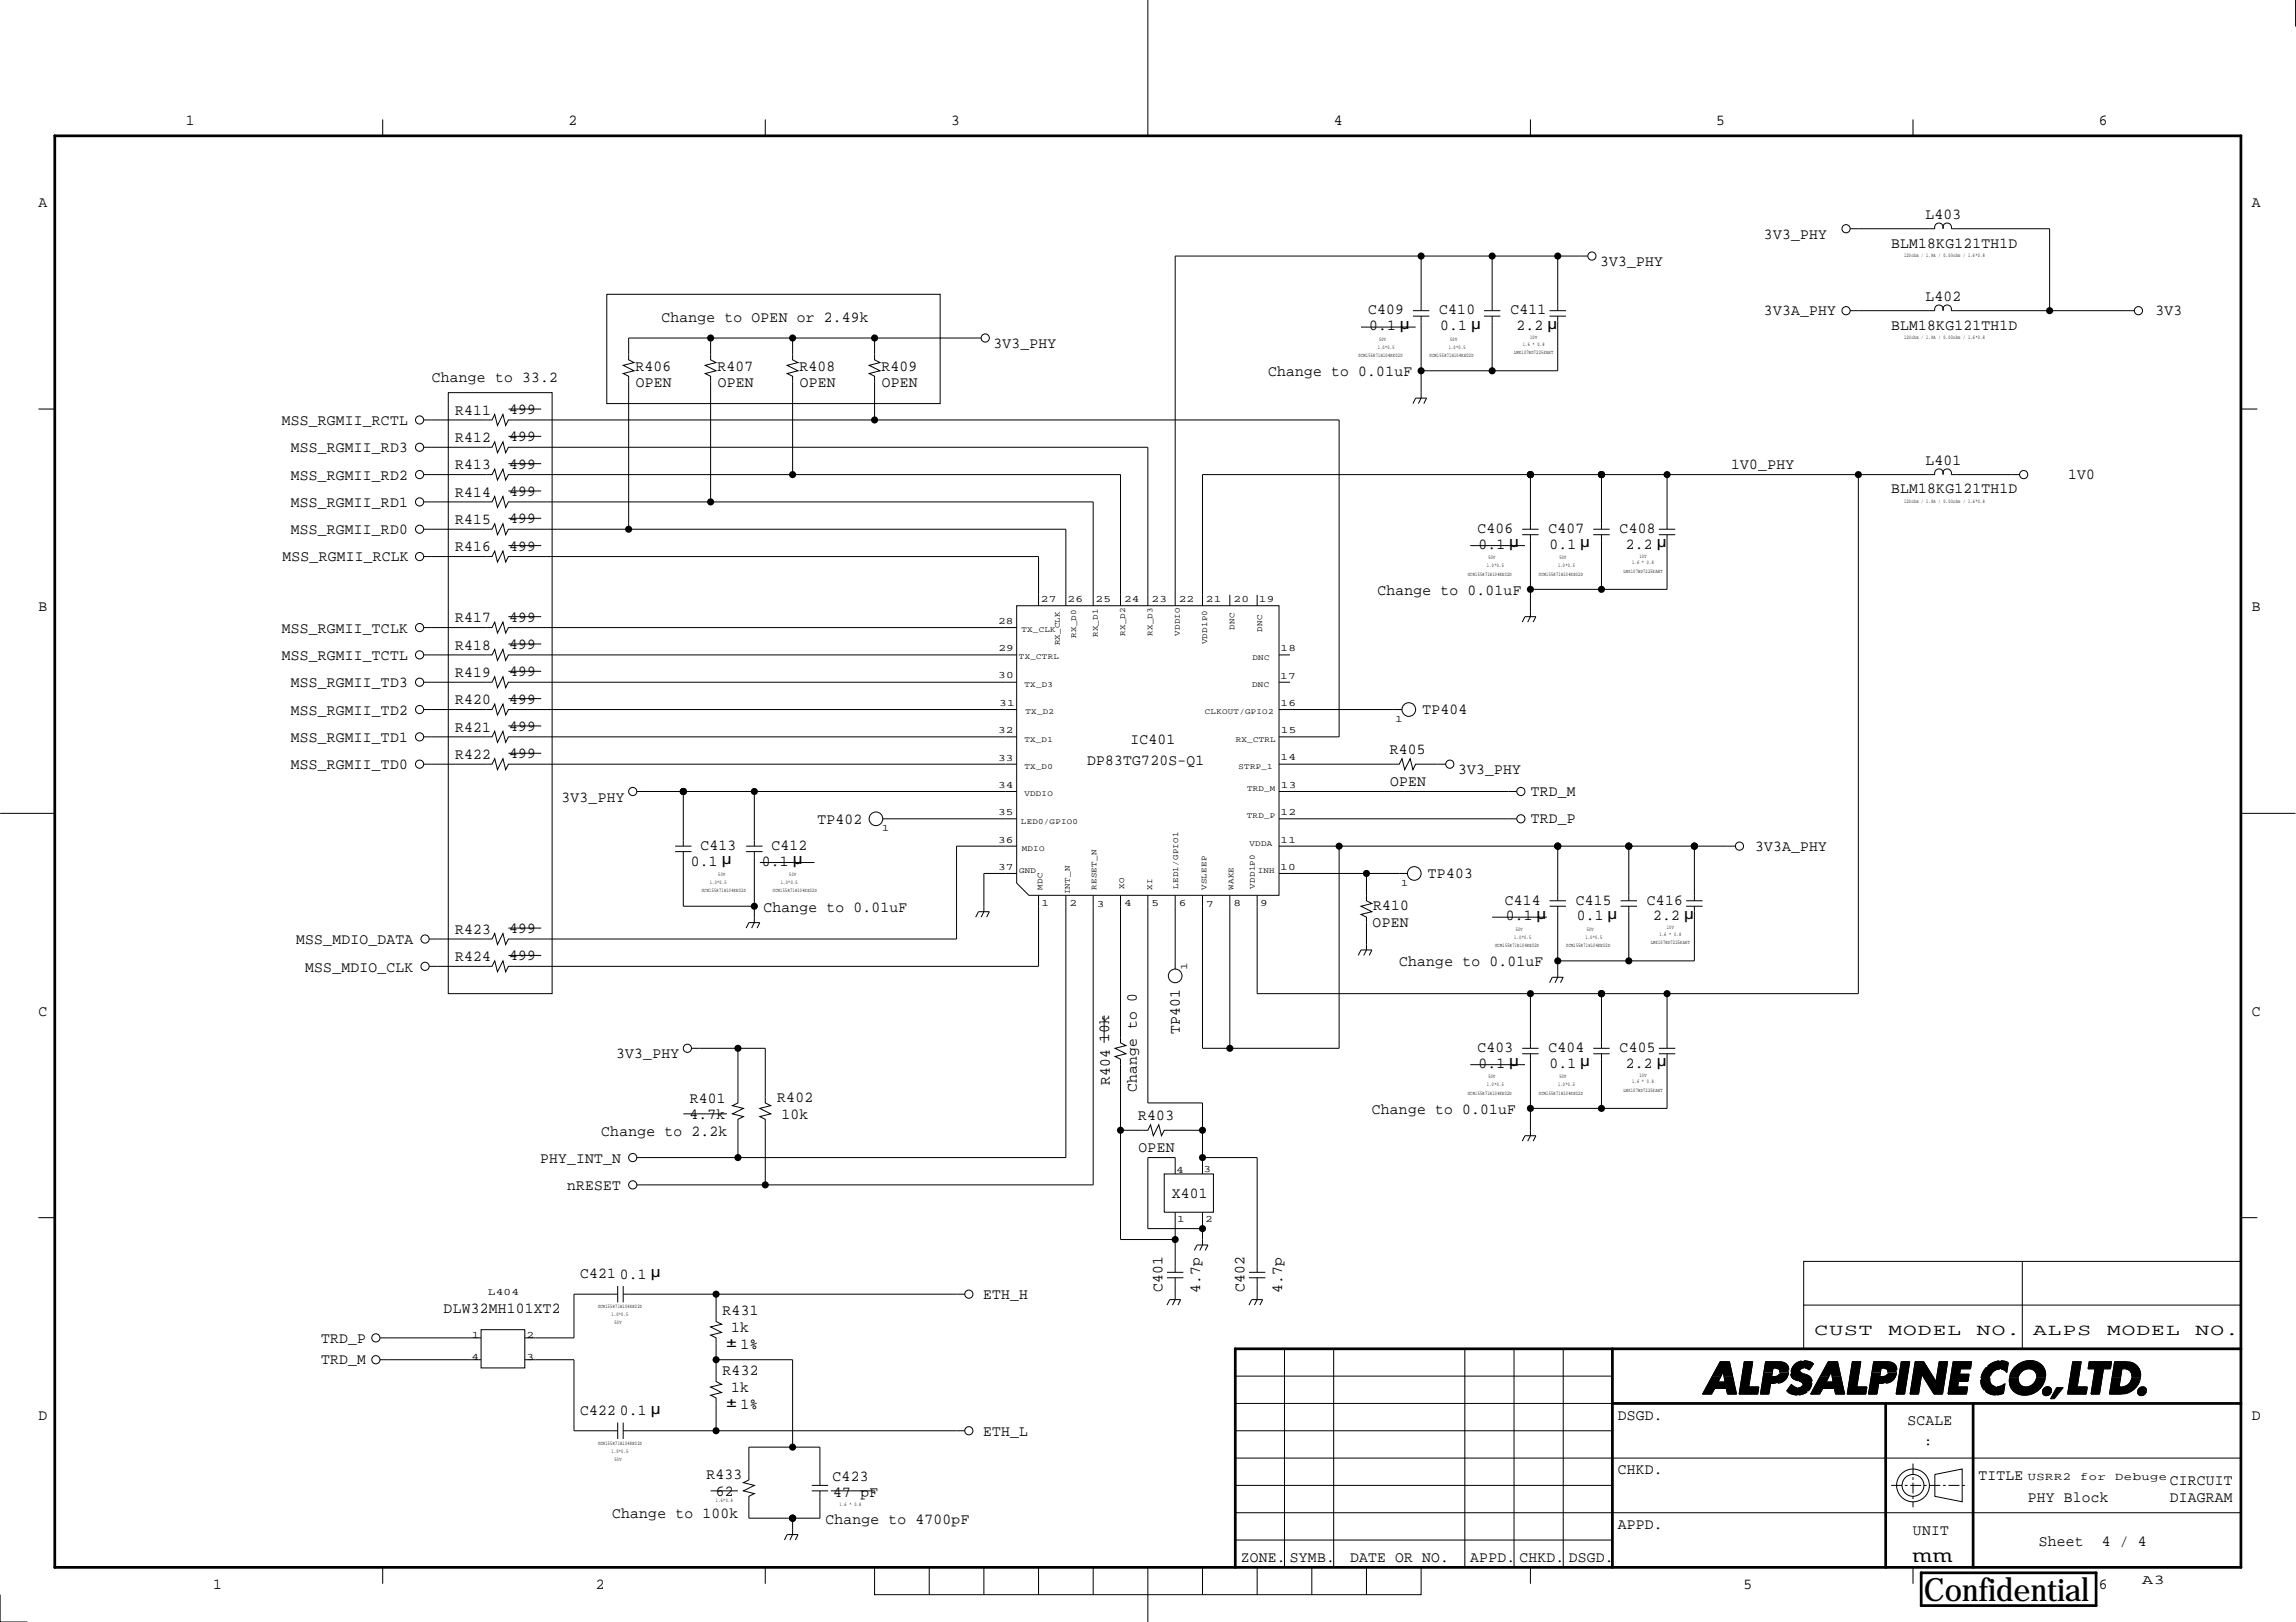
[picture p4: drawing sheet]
<svg xmlns="http://www.w3.org/2000/svg" width="297mm" height="210mm" viewBox="0 0 297 210" stroke-linecap="round" stroke-linejoin="round" font-family="sans-serif">
<defs><g id="words">
<text font-size="4.2" x="248.9" y="207.2">Confidential</text>
<text font-size="2.8" x="247.5" y="202.1">mm</text>
<g font-size="2.1">
<text x="234.8" y="172.8">CUST</text>
<text x="244.3" y="172.8">MODEL</text>
<text x="255.8" y="172.8">NO.</text>
<text x="263" y="172.8">ALPS</text>
<text x="272.6" y="172.8">MODEL</text>
<text x="284" y="172.8">NO.</text>
</g>
<g font-size="2">
<text x="24.1" y="16.2">1</text>
<text x="73.6" y="16.2">2</text>
<text x="123" y="16.2">3</text>
<text x="172.5" y="16.2">4</text>
<text x="222" y="16.2">5</text>
<text x="271.5" y="16.2">6</text>
<text x="5" y="26.8">A</text>
<text x="249.1" y="28.4">L403</text>
<text x="291.3" y="26.8">A</text>
<text x="207" y="34.4">3V3_PHY</text>
<text x="228.2" y="30.9">3V3_PHY</text>
<text x="244.7" y="32">BLM18KG121TH1D</text>
<text x="85.6" y="41.6">Change to OPEN or 2.49k</text>
<text x="177" y="40.7">C409</text>
<text x="186.2" y="40.7">C410</text>
<text x="195.4" y="40.7">C411</text>
<text x="228.2" y="40.8">3V3A_PHY</text>
<text x="249.1" y="39">L402</text>
<text x="278.9" y="40.8">3V3</text>
<text x="128.5" y="45.1">3V3_PHY</text>
<text x="177.1" y="42.8">0.1</text>
<text x="186.3" y="42.8">0.1</text>
<text x="196.2" y="42.8">2.2</text>
<text x="244.7" y="42.6">BLM18KG121TH1D</text>
<text x="55.9" y="49.4">Change to 33.2</text>
<text x="58.9" y="53.7">R411</text>
<text x="65.9" y="53.6">499</text>
<text x="82.2" y="48">R406</text>
<text x="82.3" y="50.1">OPEN</text>
<text x="92.8" y="48">R407</text>
<text x="92.9" y="50.1">OPEN</text>
<text x="103.4" y="48">R408</text>
<text x="103.5" y="50.1">OPEN</text>
<text x="114" y="48">R409</text>
<text x="114.1" y="50.1">OPEN</text>
<text x="164.1" y="48.7">Change to 0.01uF</text>
<text x="36.5" y="55">MSS_RGMII_RCTL</text>
<text x="37.6" y="58.6">MSS_RGMII_RD3</text>
<text x="58.9" y="57.2">R412</text>
<text x="65.9" y="57.1">499</text>
<text x="37.6" y="65.6">MSS_RGMII_RD1</text>
<text x="37.6" y="62.1">MSS_RGMII_RD2</text>
<text x="58.9" y="60.7">R413</text>
<text x="58.9" y="64.3">R414</text>
<text x="65.9" y="60.7">499</text>
<text x="65.9" y="64.2">499</text>
<text x="224" y="60.7">1V0_PHY</text>
<text x="244.7" y="63.9">BLM18KG121TH1D</text>
<text x="249.1" y="60.2">L401</text>
<text x="267.5" y="62">1V0</text>
<text x="37.6" y="69.2">MSS_RGMII_RD0</text>
<text x="58.9" y="67.8">R415</text>
<text x="58.9" y="71.4">R416</text>
<text x="65.9" y="67.7">499</text>
<text x="65.9" y="71.3">499</text>
<text x="191.2" y="69">C406</text>
<text x="191.3" y="71">0.1</text>
<text x="200.3" y="69">C407</text>
<text x="200.4" y="71">0.1</text>
<text x="209.5" y="69">C408</text>
<text x="210.3" y="71">2.2</text>
<text x="36.6" y="72.6">MSS_RGMII_RCLK</text>
<text x="178.2" y="77">Change to 0.01uF</text>
<text x="5" y="79.1">B</text>
<text x="36.5" y="81.9">MSS_RGMII_TCLK</text>
<text x="58.9" y="80.5">R417</text>
<text x="65.9" y="80.5">499</text>
<text x="65.9" y="84">499</text>
<text x="291.3" y="79.1">B</text>
<text x="36.5" y="85.4">MSS_RGMII_TCTL</text>
<text x="37.6" y="89">MSS_RGMII_TD3</text>
<text x="58.9" y="84.1">R418</text>
<text x="58.9" y="87.6">R419</text>
<text x="65.9" y="87.5">499</text>
<text x="37.6" y="92.5">MSS_RGMII_TD2</text>
<text x="58.9" y="91.1">R420</text>
<text x="58.9" y="94.7">R421</text>
<text x="65.9" y="91.1">499</text>
<text x="65.9" y="94.6">499</text>
<text x="184" y="92.4">TP404</text>
<text x="37.6" y="96">MSS_RGMII_TD1</text>
<text x="37.6" y="99.6">MSS_RGMII_TD0</text>
<text x="58.9" y="98.2">R422</text>
<text x="65.9" y="98.1">499</text>
<text x="140.7" y="99">DP83TG720S-Q1</text>
<text x="146.3" y="96.3">IC401</text>
<text x="179.8" y="97.5">R405</text>
<text x="179.8" y="101.7">OPEN</text>
<text x="188.6" y="100.2">3V3_PHY</text>
<text x="72.7" y="103.7">3V3_PHY</text>
<text x="105.8" y="106.6">TP402</text>
<text x="198" y="103">TRD_M</text>
<text x="198" y="106.6">TRD_P</text>
<text x="89.4" y="112">0.1</text>
<text x="90.6" y="110">C413</text>
<text x="98.6" y="112">0.1</text>
<text x="99.8" y="110">C412</text>
<text x="184.7" y="113.6">TP403</text>
<text x="227.1" y="110.1">3V3A_PHY</text>
<text x="98.8" y="118">Change to 0.01uF</text>
<text x="177.6" y="117.8">R410</text>
<text x="194.7" y="117.1">C414</text>
<text x="194.8" y="119.1">0.1</text>
<text x="203.9" y="117.1">C415</text>
<text x="204" y="119.1">0.1</text>
<text x="213.1" y="117.1">C416</text>
<text x="213.9" y="119.1">2.2</text>
<text x="38.3" y="122.2">MSS_MDIO_DATA</text>
<text x="39.5" y="125.7">MSS_MDIO_CLK</text>
<text x="58.9" y="124.4">R424</text>
<text x="58.9" y="120.8">R423</text>
<text x="65.9" y="124.3">499</text>
<text x="65.9" y="120.8">499</text>
<text x="177.6" y="120">OPEN</text>
<text x="181" y="125.1">Change to 0.01uF</text>
<text x="5" y="131.4">C</text>
<text x="291.3" y="131.4">C</text>
<text x="79.7" y="137">3V3_PHY</text>
<text x="143.5" y="134.9" transform="rotate(-90 143.5 134.9)">10k</text>
<text x="152.6" y="133.9" transform="rotate(-90 152.6 133.9)">TP401</text>
<text x="191.2" y="136.1">C403</text>
<text x="200.3" y="136.1">C404</text>
<text x="209.5" y="136.1">C405</text>
<text x="89.2" y="142.8">R401</text>
<text x="100.6" y="142.6">R402</text>
<text x="143.6" y="140.4" transform="rotate(-90 143.6 140.4)">R404</text>
<text x="147.1" y="141.3" transform="rotate(-90 147.1 141.3)">Change to 0</text>
<text x="191.3" y="138.2">0.1</text>
<text x="200.4" y="138.2">0.1</text>
<text x="210.3" y="138.2">2.2</text>
<text x="77.8" y="147">Change to 2.2k</text>
<text x="89.2" y="144.8">4.7k</text>
<text x="101.1" y="144.8">10k</text>
<text x="147.3" y="144.9">R403</text>
<text x="147.3" y="149">OPEN</text>
<text x="177.5" y="144.1">Change to 0.01uF</text>
<text x="69.9" y="150.5">PHY_INT_N</text>
<text x="73.4" y="153.9">nRESET</text>
<text x="151.6" y="155">X401</text>
<text x="75.1" y="165.4">C421</text>
<text x="80.2" y="165.5">0.1</text>
<text x="150.4" y="167.2" transform="rotate(-90 150.4 167.2)">C401</text>
<text x="155.3" y="167.3" transform="rotate(-90 155.3 167.3)">4.7p</text>
<text x="161" y="167.2" transform="rotate(-90 161 167.2)">C402</text>
<text x="165.9" y="167.3" transform="rotate(-90 165.9 167.3)">4.7p</text>
<text x="41.5" y="173.7">TRD_P</text>
<text x="57.4" y="169.9">DLW32MH101XT2</text>
<text x="93.5" y="170.1">R431</text>
<text x="94.6" y="172.3">1k</text>
<text x="127.2" y="168.1">ETH_H</text>
<text x="41.5" y="176.6">TRD_M</text>
<text x="93.5" y="177.9">R432</text>
<text x="95.8" y="174.5">1%</text>
<text x="5" y="183.7">D</text>
<text x="75.1" y="183.1">C422</text>
<text x="80.2" y="183.2">0.1</text>
<text x="94.6" y="180.1">1k</text>
<text x="95.8" y="182.3">1%</text>
<text x="127.2" y="185.8">ETH_L</text>
<text x="209.3" y="183.7">DSGD.</text>
<text x="246.8" y="184.4">SCALE</text>
<text x="291.3" y="183.7">D</text>
<text x="91.4" y="191.3">R433</text>
<text x="107.7" y="191.6">C423</text>
<text x="209.3" y="190.8">CHKD.</text>
<text x="248.9" y="187.3">:</text>
<text x="256" y="191.5">TITLE</text>
<text x="79.2" y="196.5">Change to 100k</text>
<text x="92.6" y="193.6">62</text>
<text x="106.8" y="197.2">Change to 4700pF</text>
<text x="107.8" y="193.8">47 pF</text>
<text x="209.3" y="197.9">APPD.</text>
<text x="262.3" y="194.3">PHY Block</text>
<text x="280.7" y="192.2">CIRCUIT</text>
<text x="280.7" y="194.3">DIAGRAM</text>
<text x="160.5" y="202.1">ZONE.</text>
<text x="166.9" y="202.1">SYMB.</text>
<text x="174.7" y="202.1">DATE OR NO.</text>
<text x="190.2" y="202.1">APPD.</text>
<text x="196.6" y="202.1">CHKD.</text>
<text x="202.9" y="202.1">DSGD.</text>
<text x="247.5" y="198.6">UNIT</text>
<text x="263.8" y="200">Sheet</text>
<text x="271.9" y="200">4 / 4</text>
<text x="27.6" y="205.7">1</text>
<text x="77.1" y="205.7">2</text>
<text x="225.6" y="205.7">5</text>
<text x="271.5" y="205.7">6</text>
</g>
<text font-size="1.8" x="277.2" y="205">A3</text>
<g font-size="1.4">
<text x="262.3" y="191.5">USRR2</text>
<text x="269.1" y="191.5">for</text>
<text x="273.7" y="191.5">Debuge</text>
</g>
<g font-size="1.3">
<text x="134.7" y="77.9">27</text>
<text x="138.1" y="77.9">26</text>
<text x="141.7" y="77.9">25</text>
<text x="145.4" y="77.9">24</text>
<text x="149" y="77.9">23</text>
<text x="152.5" y="77.9">22</text>
<text x="156" y="77.9">21</text>
<text x="159.6" y="77.9">20</text>
<text x="162.9" y="77.9">19</text>
<text x="129.1" y="80.7">28</text>
<text x="129.1" y="87.8">30</text>
<text x="129.2" y="84.2">29</text>
<text x="165.6" y="87.8">17</text>
<text x="165.7" y="84.3">18</text>
<text x="129.1" y="94.9">32</text>
<text x="129.3" y="91.3">31</text>
<text x="165.7" y="91.4">16</text>
<text x="165.7" y="94.9">15</text>
<text x="180.5" y="93.4">1</text>
<text x="129.1" y="98.4">33</text>
<text x="129.1" y="102">34</text>
<text x="165.7" y="98.4">14</text>
<text x="165.7" y="101.9">13</text>
<text x="114.1" y="107.5">1</text>
<text x="129.1" y="105.5">35</text>
<text x="165.7" y="105.5">12</text>
<text x="129.1" y="109">36</text>
<text x="129.1" y="112.6">37</text>
<text x="165.6" y="112.6">10</text>
<text x="165.7" y="109.1">11</text>
<text x="134.7" y="117.2">1</text>
<text x="138.3" y="117.3">2</text>
<text x="141.9" y="117.3">3</text>
<text x="145.4" y="117.3">4</text>
<text x="149" y="117.3">5</text>
<text x="152.5" y="117.2">6</text>
<text x="156" y="117.3">7</text>
<text x="159.6" y="117.3">8</text>
<text x="163" y="117.2">9</text>
<text x="181.2" y="114.6">1</text>
<text x="153.6" y="125.5" transform="rotate(-90 153.6 125.5)">1</text>
<text x="152.2" y="151.8">4</text>
<text x="155.7" y="151.7">3</text>
<text x="152.3" y="158.1">1</text>
<text x="155.9" y="158.1">2</text>
<text x="63.1" y="167.6">L404</text>
<text x="61" y="173.2">1</text>
<text x="68.1" y="173.1">2</text>
<text x="61" y="176">4</text>
<text x="68.1" y="175.9">3</text>
</g>
<g font-size="1.1">
<text x="132.2" y="81.8">TX_CLK</text>
<text x="137.1" y="83.5" transform="rotate(-90 137.1 83.5)">RX_CLK</text>
<text x="139.2" y="82.5" transform="rotate(-90 139.2 82.5)">RX_D0</text>
<text x="142" y="82.4" transform="rotate(-90 142 82.4)">RX_D1</text>
<text x="145.6" y="82.3" transform="rotate(-90 145.6 82.3)">RX_D2</text>
<text x="149.1" y="82.3" transform="rotate(-90 149.1 82.3)">RX_D3</text>
<text x="152.6" y="82.3" transform="rotate(-90 152.6 82.3)">VDDIO</text>
<text x="156.2" y="83.4" transform="rotate(-90 156.2 83.4)">VDD1P0</text>
<text x="159.7" y="81.5" transform="rotate(-90 159.7 81.5)">DNC</text>
<text x="163.3" y="81.8" transform="rotate(-90 163.3 81.8)">DNC</text>
<text x="131.8" y="85.3">TX_CTRL</text>
<text x="132.5" y="88.9">TX_D3</text>
<text x="162" y="88.9">DNC</text>
<text x="162.1" y="85.4">DNC</text>
<text x="132.5" y="96">TX_D1</text>
<text x="132.7" y="92.4">TX_D2</text>
<text x="155.9" y="92.4">CLKOUT/GPIO2</text>
<text x="159.9" y="96">RX_CTRL</text>
<text x="132.5" y="99.5">TX_D0</text>
<text x="160.2" y="99.5">STRP_1</text>
<text x="132.1" y="106.6">LED0/GPIO0</text>
<text x="132.5" y="103.1">VDDIO</text>
<text x="161.3" y="105.9">TRD_P</text>
<text x="161.3" y="102.3">TRD_M</text>
<text x="131.9" y="113">GND</text>
<text x="132.2" y="110.1">MDIO</text>
<text x="161.7" y="109.5">VDDA</text>
<text x="162.7" y="113">INH</text>
<text x="134.9" y="115.1" transform="rotate(-90 134.9 115.1)">MDC</text>
<text x="138.4" y="115.7" transform="rotate(-90 138.4 115.7)">INT_N</text>
<text x="141.8" y="115.2" transform="rotate(-90 141.8 115.2)">RESET_N</text>
<text x="145.4" y="115" transform="rotate(-90 145.4 115)">XO</text>
<text x="149.1" y="115.2" transform="rotate(-90 149.1 115.2)">XI</text>
<text x="152.4" y="115" transform="rotate(-90 152.4 115)">LED1/GPIO1</text>
<text x="156.1" y="115.2" transform="rotate(-90 156.1 115.2)">VSLEEP</text>
<text x="159.6" y="115.1" transform="rotate(-90 159.6 115.1)">WAKE</text>
<text x="162.4" y="115" transform="rotate(-90 162.4 115)">VDD1P0</text>
</g>
<g font-size=".7">
<text x="246.3" y="33.3">120ohm / 1.9A / 0.03ohm / 1.6*0.8</text>
<text x="175.8" y="46.2">GCM155R71H104KE02D</text>
<text x="178.2" y="45.1">1.0*0.5</text>
<text x="178.4" y="44.1">50V</text>
<text x="184.9" y="46.2">GCM155R71H104KE02D</text>
<text x="187.4" y="45.1">1.0*0.5</text>
<text x="187.6" y="44.1">50V</text>
<text x="195.9" y="45.9">LMK107BD7225KAHT</text>
<text x="197" y="44.7">1.6 * 0.8</text>
<text x="198" y="43.9">10V</text>
<text x="246.3" y="43.9">120ohm / 1.9A / 0.03ohm / 1.6*0.8</text>
<text x="246.3" y="65.1">120ohm / 1.9A / 0.03ohm / 1.6*0.8</text>
<text x="189.9" y="74.5">GCM155R71H104KE02D</text>
<text x="192.4" y="73.4">1.0*0.5</text>
<text x="192.6" y="72.4">50V</text>
<text x="199.1" y="74.5">GCM155R71H104KE02D</text>
<text x="201.6" y="73.4">1.0*0.5</text>
<text x="201.7" y="72.4">50V</text>
<text x="210" y="74.1">LMK107BD7225KAHT</text>
<text x="211.1" y="73">1.6 * 0.8</text>
<text x="212.1" y="72.2">10V</text>
<text x="92.9" y="113.4">50V</text>
<text x="102.1" y="113.4">50V</text>
<text x="90.8" y="115.5">GCM155R71H104KE02D</text>
<text x="91.8" y="114.4">1.0*0.5</text>
<text x="100" y="115.5">GCM155R71H104KE02D</text>
<text x="101" y="114.4">1.0*0.5</text>
<text x="193.4" y="122.6">GCM155R71H104KE02D</text>
<text x="195.9" y="121.5">1.0*0.5</text>
<text x="196.1" y="120.4">50V</text>
<text x="202.6" y="122.6">GCM155R71H104KE02D</text>
<text x="205.1" y="121.5">1.0*0.5</text>
<text x="205.3" y="120.4">50V</text>
<text x="213.6" y="122.2">LMK107BD7225KAHT</text>
<text x="214.7" y="121.1">1.6 * 0.8</text>
<text x="215.6" y="120.2">10V</text>
<text x="189.9" y="141.7">GCM155R71H104KE02D</text>
<text x="192.4" y="140.6">1.0*0.5</text>
<text x="192.6" y="139.5">50V</text>
<text x="199.1" y="141.7">GCM155R71H104KE02D</text>
<text x="201.6" y="140.6">1.0*0.5</text>
<text x="201.7" y="139.5">50V</text>
<text x="210" y="141.3">LMK107BD7225KAHT</text>
<text x="211.1" y="140.2">1.6 * 0.8</text>
<text x="212.1" y="139.3">10V</text>
<text x="77.4" y="169.3">GCM155R71H104KE02D</text>
<text x="79.1" y="170.3">1.0*0.5</text>
<text x="79.5" y="171.4">50V</text>
<text x="77.4" y="186.9">GCM155R71H104KE02D</text>
<text x="79.1" y="188">1.0*0.5</text>
<text x="79.5" y="189.1">50V</text>
<text x="92.6" y="194.4">1.6*0.8</text>
<text x="108.6" y="194.9">1.6 * 0.8</text>
</g>
</g></defs>
<g fill="#000">
<path d="M7 17.4h.2l.1 .2v185.2l-.2 .2-.2-.2v-185.2zM6.9 17.5l.2-.1h282.8l.2 .2-.2 .2h-282.8l-.2-.1zM289.8 17.4h.2l.1 .2v185.2l-.2 .2-.2-.2v-185.2zM159.7 174.5l.1-.1 .2 .1v28.3l-.2 .2-.2-.2zM159.7 174.4h130.2l.2 .1-.2 .2h-130.1l-.2-.2zM208.5 174.4h.2l.1 .1v28.3l-.2 .2-.2-.2v-28.3zM222.5 176.2h1.2l.5 2h-1.1l-.2-.7-.3 .7h-1.1zM228.4 176.2h1.7a1.11 1.11 0 0 1 1.3 1.4h-1.1l-.1-.3-.1-.1-.7-.1-.1 .5h-1.1zM236.5 176.2h1.2l.5 2h-1.2l-.1-.7-.3 .7h-1.1zM242.4 176.2h1.7a1.11 1.11 0 0 1 1.3 1.4h-1.2v-.3l-.1-.1-.7-.1-.1 .5h-1.1zM260.8 176.8a2.35 2.35 0 0 1 3.7 .4l.1 .6v.5h-1.1a1.09 1.09 0 0 0-.7-1.1 1.09 1.09 0 0 0-1.3 .3l-.3 .4-.1 .4h-1.1a2.4 2.4 0 0 1 .8-1.5zM273.6 176.2a3.5 3.5 0 0 1 2.7 .4 1.75 1.75 0 0 1 .6 1.7h-1.1a.99 .99 0 0 0-1.3-1.2l-.2 1.2h-1.1z"/>
<path d="M208.4 181.5l.2-.1h81.3l.2 .2-.2 .2h-81.3l-.2-.1zM221.5 178.2h1.1l-.3 .6h.9l-.1-.6h1.1l.5 2.2h-1.2l-.2-.7h-1.5l-.4 .7h-1.1zM225.7 176.2h1.1l-.6 3.3h1.3l-.1 .9h-2.4zM228.2 177.6h1.1l-.1 .5h.3a.59 .59 0 0 0 .8-.5h1.1a1.54 1.54 0 0 1-1.7 1.4h-.6l-.3 1.4h-1zM232.1 176.7a2.05 2.05 0 0 1 2.5-.3l-.5 .9a.69 .69 0 0 0-1.2 .1 1.03 1.03 0 0 0 .9 .5 1.15 1.15 0 0 1 .3 1.9 2.13 2.13 0 0 1-3 .2l.6-.8a.85 .85 0 0 0 1.5 0l-.1-.4a1.76 1.76 0 0 1-1.4-.8v-.2a1.72 1.72 0 0 1 .4-1.1zM235.5 178.2h1.1l-.4 .6h1l-.2-.6h1.2l.4 2.2h-1.1l-.2-.7h-1.5l-.4 .7h-1.1zM239.6 176.2h1.1l-.5 3.3h1.3l-.1 .9h-2.4zM242.2 177.6h1.1l-.1 .5h.3a.59 .59 0 0 0 .7-.5h1.2a1.53 1.53 0 0 1-1.7 1.4h-.7l-.2 1.4h-1.1zM243.9 181.5h.1l.1 .1v21.2l-.1 .2-.2-.2v-21.2zM246 176.2h1.1l-.7 4.2h-1.1zM247.8 176.2h1.1l1.6 2.6 .4-2.6h1.1l-.7 4.2h-1.1l-1.6-2.6-.4 2.6h-1.1zM252.7 176.2h2.4l-.2 .9h-1.3l-.1 .7h1.2l-.1 1h-1.2l-.1 .7h1.3l-.2 .9h-2.4z"/>
<path d="M255.1 181.5l.2-.1 .1 .2v21.2l-.1 .2-.2-.2zM257 176.9a2.46 2.46 0 0 1 2.8-.6l-.2 1.3a1.25 1.25 0 0 0-1.8-.1 1.25 1.25 0 0 0 0 1.8 1.32 1.32 0 0 0 1.6-.3l-.2 1.3a1.99 1.99 0 0 1-2.5-.5 1.99 1.99 0 0 1 0-2.5zM260 178.3h1.1a1.1 1.1 0 0 0 .8 1.2 1.1 1.1 0 0 0 1.3-.5l.3-.7h1.1a2.59 2.59 0 0 1-4.2 1.6 1.99 1.99 0 0 1-.4-1.6zM264.4 179.7a.56 .56 0 0 1 1 .1 .56 .56 0 0 1-.5 .8 .52 .52 0 0 1-.6-.3 .52 .52 0 0 1 .1-.6zM266.1 179.6h.8l-1.1 1.4h-.5zM268.2 176.2h1l-.5 3.3h1.3l-.1 .9h-2.4zM270.3 176.2h2.9l-.2 .9h-.9l-.5 3.3h-1.1l.5-3.3h-.9zM273.2 178.3h1.1l-.2 1.2a1.4 1.4 0 0 0 1.7-1.2h1.1a2.57 2.57 0 0 1-2.4 2.1h-1.6zM276.7 179.7a.56 .56 0 0 1 1 .1 .56 .56 0 0 1-.5 .8 .52 .52 0 0 1-.6-.3 .52 .52 0 0 1 .1-.6zM6.9 202.7h.2h282.8l.2 .1-.2 .2h-282.8l-.2-.1zM248.4 203.5l.2-.1 .1 .1v4.3l-.2 .2-.1-.2zM248.4 203.5l.1-.1h22.7l.2 .1-.2 .2h-22.7l-.1-.1z"/>
<path d="M248.4 207.7l.1-.1h22.7l.2 .2-.2 .2h-22.7l-.1-.1zM271.1 203.4h.2l.1 .1v4.3l-.2 .2-.2-.2v-4.3z"/>
<circle cx="183.9" cy="33.1" r=".46"/>
<circle cx="193" cy="33.1" r=".46"/>
<circle cx="201.5" cy="33.1" r=".46"/>
<circle cx="91.9" cy="43.7" r=".46"/>
<circle cx="102.5" cy="43.7" r=".46"/>
<circle cx="113.1" cy="54.3" r=".46"/>
<circle cx="113.1" cy="43.7" r=".46"/>
<circle cx="183.9" cy="48" r=".46"/>
<circle cx="193" cy="48" r=".46"/>
<circle cx="265.2" cy="40.2" r=".46"/>
<circle cx="81.3" cy="68.5" r=".46"/>
<circle cx="91.9" cy="65" r=".46"/>
<circle cx="102.5" cy="61.4" r=".46"/>
<circle cx="198" cy="61.4" r=".46"/>
<circle cx="198" cy="76.3" r=".46"/>
<circle cx="207.2" cy="76.3" r=".46"/>
<circle cx="207.2" cy="61.4" r=".46"/>
<circle cx="215.7" cy="61.4" r=".46"/>
<circle cx="240.4" cy="61.4" r=".46"/>
<circle cx="88.4" cy="102.4" r=".46"/>
<circle cx="97.6" cy="102.4" r=".46"/>
<circle cx="97.6" cy="117.3" r=".46"/>
<circle cx="173.2" cy="109.5" r=".46"/>
<circle cx="176.8" cy="113" r=".46"/>
<circle cx="201.5" cy="109.5" r=".46"/>
<circle cx="210.7" cy="109.5" r=".46"/>
<circle cx="219.2" cy="109.5" r=".46"/>
<circle cx="95.5" cy="135.7" r=".46"/>
<circle cx="159.1" cy="135.7" r=".46"/>
<circle cx="198" cy="128.6" r=".46"/>
<circle cx="201.5" cy="124.3" r=".46"/>
<circle cx="207.2" cy="128.6" r=".46"/>
<circle cx="210.7" cy="124.3" r=".46"/>
<circle cx="215.7" cy="128.6" r=".46"/>
<circle cx="95.5" cy="149.8" r=".46"/>
<circle cx="99" cy="153.3" r=".46"/>
<circle cx="145" cy="146.3" r=".46"/>
<circle cx="155.6" cy="159" r=".46"/>
<circle cx="155.6" cy="149.8" r=".46"/>
<circle cx="155.6" cy="146.3" r=".46"/>
<circle cx="198" cy="143.4" r=".46"/>
<circle cx="207.2" cy="143.4" r=".46"/>
<circle cx="92.6" cy="167.5" r=".46"/>
<circle cx="92.6" cy="176" r=".46"/>
<circle cx="152" cy="160.4" r=".46"/>
<circle cx="92.6" cy="185.2" r=".46"/>
<circle cx="102.5" cy="196.5" r=".46"/>
<circle cx="102.5" cy="187.3" r=".46"/>
</g>
<g fill="none" stroke="#000" stroke-width=".13">
<path d="M148.5 -.1v17.7M297 0v3.4M49.5 15.5v2.1M99 15.5v2.1M198 15.5v2.1M247.5 15.5v2.1M78.5 38.1h43.1v14.1h-43.1zM183.9 33.1v7.1M193 33.1v7.1M201.5 33.1v7.1M205.4 33.1h-53.4v45.3M239.4 29.6h10.9a.56 .56 0 0 1 .5-.7 .56 .56 0 0 1 .6 .7 .56 .56 0 0 1 .5-.7 .56 .56 0 0 1 .5 .7h12.8v10.6"/>
<path d="M5 52.9h2.1M54.8 54.3h8.9l.3-.7 .4 1.5 .7-1.5 .3 1.5 .4-.8h107.4v41.1h-7.7M54.8 57.9h8.9l.3-.7 .4 1.4 .7-1.4 .3 1.4 .4-.7h82.7v20.5M58 50.8h13.4v77.8h-13.4zM65.8 52.9h4.2M65.8 56.5h4.2M91.9 43.7v2.9l.7 .3-1.4 .4 1.4 .7-1.4 .3 .7 .4v16.3M102.5 43.7v2.9l.7 .3-1.4 .4 1.4 .7-1.4 .3 .7 .4v12.7M113.1 43.7v2.9l.8 .3-1.5 .4 1.5 .7-1.5 .3 .7 .4v5.6M126.9 43.7h-45.6v2.9l.7 .3-1.4 .4 1.4 .7-1.4 .3 .7 .4v19.8M176.1 42.3h7M182.8 40.2h2.1"/>
<path d="M182.8 52.2l.3-.7h1.5l-.4 .7M182.8 40.9h2.1M183.9 40.9v10.6l-.4 .7M192 40.2h2.1M192 40.9h2.1M193 40.9v7.1M200.5 40.2h2.1M200.5 40.9h2.1M201.5 40.9v7.1h-17.6M239.4 40.2h10.9a.56 .56 0 0 1 .5-.7 .56 .56 0 0 1 .6 .7 .56 .56 0 0 1 .5-.7 .56 .56 0 0 1 .5 .7h23.7M289.9 52.9h2.1M54.8 61.4h8.9l.3-.7 .4 1.4 .7-1.4 .3 1.4 .4-.7h79.2v17"/>
<path d="M54.8 65h8.9l.3-.8 .4 1.5 .7-1.5 .3 1.5 .4-.7h75.6v13.4M54.8 68.5h8.9l.3-.7 .4 1.4 .7-1.4 .3 1.4 .4-.7h72.1v9.9M54.8 72h8.9l.3-.7 .4 1.4 .7-1.4 .3 1.4 .4-.7h68.6v6.4M65.8 79.8h4.2M65.8 70.6h4.2M65.8 67.1h4.2M65.8 63.5h4.2M65.8 60h4.2M131.5 78.4h34v37.5h-32.4l-1.6-1.6zM159.1 77v1.4M162.6 77v1.4M190.2 70.6h7.1"/>
<path d="M196.9 68.5h2.2M196.9 69.2h2.2M198 61.4v7.1M198 69.2v10.6l-.4 .7M206.1 68.5h2.1M206.1 69.2h2.1M207.2 61.4v7.1M207.2 69.2v7.1M214.6 68.5h2.1M214.6 69.2h2.1M215.7 61.4v7.1M215.7 69.2v7.1h-17.7"/>
<path d="M240.4 61.4v67.2h-77.8v-12.7M261.3 61.4h-8.9a.56 .56 0 0 0-.5-.7 .56 .56 0 0 0-.5 .7 .56 .56 0 0 0-.6-.7 .56 .56 0 0 0-.5 .7h-94.7v17M54.8 81.2h8.9l.3-.7 .4 1.4 .7-1.4 .3 1.4 .4-.7h65.7M54.8 84.8h8.9l.3-.8 .4 1.5 .7-1.5 .3 1.5 .4-.7h65.7M54.8 88.3h8.9l.3-.7 .4 1.4 .7-1.4 .3 1.4 .4-.7h65.7M54.8 91.8h8.9l.3-.7 .4 1.4 .7-1.4 .3 1.4 .4-.7h65.7M54.8 95.4h8.9l.3-.7 .4 1.4 .7-1.4 .3 1.4 .4-.7h65.7M54.8 98.9h8.9l.3-.7 .4 1.4 .7-1.4 .3 1.4 .4-.7h65.7M65.8 97.5h4.2M65.8 93.9h4.2M65.8 90.4h4.2M65.8 86.9h4.2"/>
<path d="M65.8 83.3h4.2M165.5 98.9h15.5l.4-.7 .3 1.4 .7-1.4 .4 1.4 .3-.7h3.9M165.5 91.8h15.9M165.5 88.3h1.4M165.5 84.8h1.4M196.9 80.5l.4-.7h1.4l-.4 .7M0 105.3h7.1M82.4 102.4h49.1M87.3 109.5h2.2M87.3 110.2h2.2M88.4 102.4v7.1M88.4 110.2v7.1h9.2"/>
<path d="M96.5 109.5h2.2M96.5 110.2h2.2M97.6 102.4v7.1M97.6 110.2v9.2l-.4 .7M98.3 111.6h7.1M114.2 106h17.3M126.2 118.7l.4-.7h1.4l-.4 .7M131.5 109.5h-7.7v12h-58l-.4 .7-.3-1.4-.7 1.4-.4-1.4-.3 .7h-8.2M131.5 113h-4.2v5l-.4 .7M134.4 115.9v9.2h-68.6l-.4 .7-.3-1.5-.7 1.5-.4-1.5-.3 .8h-8.2M137.9 115.9v33.9h-55.5M141.4 115.9v37.4h-59"/>
<path d="M145 115.9v19.1l.7 .3-1.4 .4 1.4 .7-1.4 .3 .7 .4v23.3h7M148.5 115.9v26.8h7.1v9.2M152 115.9v9.5M159.1 115.9v19.8M165.5 113h16.6M165.5 109.5h59M165.5 102.4h30.7M165.5 106h30.7M173.2 109.5v26.2h-17.6v-19.8M176.8 113v3.6l.7 .3-1.4 .4 1.4 .7-1.4 .3 .7 .4v4.2l-.4 .7M193 118.7h7.1M200.5 116.6h2.1"/>
<path d="M200.5 117.3h2.1M201.5 109.5v7.1M201.5 117.3v9.2l-.3 .7M209.7 116.6h2.1M209.7 117.3h2.1M210.7 109.5v7.1M210.7 117.3v7M218.1 116.6h2.2M218.1 117.3h2.2M219.2 109.5v7.1M219.2 117.3v7h-17.7M289.9 105.3h7.1"/>
<path d="M65.8 123.6h4.2M65.8 120.1h4.2M89.5 135.7h9.5v7l.7 .4-1.4 .3 1.4 .7-1.4 .4 .7 .4v8.4M95.5 135.7v7l-.7 .4 1.4 .3-1.4 .7 1.4 .4-.7 .4v4.9M96.5 120.1l.4-.7h1.4l-.4 .7M142.8 131.4v3.6M175.7 123.6l.4-.7h1.4l-.4 .7M190.2 137.8h7.1M196.9 135.7h2.2M196.9 136.4h2.2M198 128.6v7.1M198 136.4v10.6l-.4 .7"/>
<path d="M200.5 127.2l.3-.7h1.4l-.3 .7M206.1 135.7h2.1M206.1 136.4h2.1M207.2 128.6v7.1M207.2 136.4v7M214.6 135.7h2.1M214.6 136.4h2.1M215.7 128.6v7.1M215.7 136.4v7h-17.7M5 157.6h2.1M88.4 144.1h5.7M145 146.3h3.5l.4-.7 .3 1.4 .7-1.4 .4 1.4 .3-.7h5"/>
<path d="M150.6 151.9h6.4v5h-6.4zM152 151.9v-2.1h-3.5v9.2h7.1M152 156.9v7.7M155.6 156.9v4.2l-.4 .7M155.6 149.8h7v14.8M196.9 147.7l.4-.7h1.4l-.4 .7M289.9 157.6h2.1M49.2 173.1h13M49.2 176h13M62.2 172.1h5.7v4.9h-5.7zM67.9 176h6.4v9.2h5.6M79.9 167.5h-5.6v5.6h-6.4"/>
<path d="M79.9 166.4v2.1M80.6 166.4v2.1M80.6 167.5h44.2M92.6 167.5v3.5l.7 .4-1.4 .3 1.4 .7-1.4 .4 .7 .3v5.7l.7 .3-1.4 .4 1.4 .7-1.4 .4 .7 .3v4.3M92.6 176h9.9v11.3M151 168.9l.3-.7h1.4l-.3 .7M151 164.6h2.1M151 165.4h2.1M152 165.4v2.8l-.3 .7M154.5 161.8l.4-.7h1.4l-.4 .7M159.8 178.1h48.8M161.6 168.9l.3-.7h1.4l-.3 .7"/>
<path d="M161.6 164.6h2.1M161.6 165.4h2.1M162.6 165.4v2.8l-.3 .7M166.2 174.5v28.3M172.5 174.5v28.3M189.5 174.5v28.3M195.9 174.5v28.3M202.2 174.5v28.3M222.5 176.2h1.2l1 4.2h-1.2l-.2-.7h-1.5l-.4 .7h-1.1zM222.9 177.5l.3 1.3h-.9zM222.9 177.5h.1M225.7 176.2h1.1l-.6 3.3h1.3l-.1 .9h-2.4z"/>
<path d="M229.6 177.1h-.2l-.2 1a.9 .9 0 0 0 1-.3M229.7 177.1l.5 .1 .1 .4M231.4 177.6a1.5 1.5 0 0 1-1.4 1.4M231.4 177.3a1.09 1.09 0 0 0-1.3-1.1h-1.7l-.6 4.2h1l.3-1.4h.6M231.7 177.8a.95 .95 0 0 0 1 .9M232.5 179.6l-.4-.1-.4-.3-.6 .8M232.7 178.7l.4 .2 .1 .3M232.9 177.4v.2l.3 .1M233.1 176.1a1.64 1.64 0 0 0-1.4 1.4M233.2 179.3l-.2 .2-.4 .1M233.3 177.8a1.17 1.17 0 0 1 1.1 1M233.4 176.1l1.1 .3"/>
<path d="M233.4 177l-.3 .1-.2 .2M234.4 179l-.2 .6-.3 .4M234.6 176.4l-.5 .9-.6-.3M236.5 176.2h1.2l.9 4.2h-1.1l-.2-.7h-1.5l-.4 .7h-1.1zM236.9 177.5h.1M236.9 177.5l.3 1.3h-1zM239.6 176.2h1.1l-.5 3.3h1.3l-.1 .9h-2.4zM243.5 177.1h-.1l-.2 1a.9 .9 0 0 0 1-.3M243.7 177.1l.5 .1v.4M245.4 177.6a1.5 1.5 0 0 1-1.4 1.4M245.4 177.3a1.09 1.09 0 0 0-1.3-1.1h-1.7l-.7 4.2h1.1l.2-1.4h.7M246 176.2h1.1l-.7 4.2h-1.1z"/>
<path d="M248.6 177.8l-.4 2.6h-1.1l.7-4.2h1.1l1.6 2.6M248.6 177.8h.1M248.6 177.8l1.6 2.6h1.1l.7-4.2h-1.1l-.4 2.6M250.5 178.8h.1M252.7 176.2h2.4l-.2 .9h-1.3l-.1 .7h1.2l-.1 1h-1.2l-.1 .7h1.3l-.2 .9h-2.4zM256.3 178.5l.1 .9 .3 .5M257 176.9l-.4 .6-.3 .8M257.4 178.3l.1 .7 .3 .3 .3 .1M258.6 176.1l-.9 .3-.5 .4M258.7 177.2l-.6 .2-.4 .3-.2 .4M258.9 176.1l.8 .2M259.3 179.1l-.5 .3-.4 .1"/>
<path d="M259.4 179l-.2 1.3-.9 .2M259.8 176.3l-.2 1.3-.2-.3-.5-.1M260 178a2.57 2.57 0 0 1 4.3-1.2 2.48 2.48 0 0 1-1.4 3.6 2.03 2.03 0 0 1-2.9-1.4v-.5M261.1 178.1a1.22 1.22 0 0 1 1.1-1 1.22 1.22 0 0 1 1.3 .8 1.33 1.33 0 0 1-.7 1.4 1.33 1.33 0 0 1-1.5-.2l-.2-.4v-.3M261.6 163.2v11.3M263.5 178.1a1.14 1.14 0 0 0-.9-1 1.14 1.14 0 0 0-1.3 .6 1.1 1.1 0 0 0 .2 1.6 1.1 1.1 0 0 0 1.6-.3l.4-.6M264.3 180a.56 .56 0 0 1 .7-.5 .56 .56 0 0 1 .3 .8 .55 .55 0 0 1-.6 .3 .55 .55 0 0 1-.5-.5M264.6 178a2.04 2.04 0 0 0-3.1-1.7 2.36 2.36 0 0 0-1 3.7 2.61 2.61 0 0 0 4.1-1.5M265.4 180a.56 .56 0 0 0-.9-.3 .56 .56 0 0 0 .2 .9l.5-.2 .2-.3M266.1 179.6h.8l-1.1 1.4h-.5zM268.2 176.2h1l-.5 3.3h1.3l-.1 .9h-2.4zM270.3 176.2h2.9l-.2 .9h-.9l-.5 3.3h-1.1l.5-3.3h-.9z"/>
<path d="M275 177.2a1.08 1.08 0 0 1 .8 .8 1.08 1.08 0 0 1-.3 1l-.4 .3-.5 .2M275.5 176.3a1.9 1.9 0 0 1 .9 3.2 2.62 2.62 0 0 1-1.5 .9M275.8 178a.99 .99 0 0 0-1.3-.9l-.4 2.4a1.41 1.41 0 0 0 1.6-.9M276.6 180a.56 .56 0 0 1 .7-.5 .56 .56 0 0 1 .3 .8 .55 .55 0 0 1-.6 .3 .55 .55 0 0 1-.5-.5M276.9 177.9a1.74 1.74 0 0 0-1.8-1.7h-1.5l-.7 4.2a3.8 3.8 0 0 0 3.2-.6l.5-.7 .2-.4M277.7 180a.56 .56 0 0 0-.9-.3 .56 .56 0 0 0 .2 .9l.5-.2 .2-.3M289.9 163.2h-56.6v5.7M289.9 168.9h-56.6v5.6M79.9 184.1v2.1M80.6 185.2h44.2M80.6 184.1v2.1M91.9 192.9h3.6"/>
<path d="M101.5 199.3l.3-.7h1.4l-.3 .7M102.5 196.5v2.1l-.3 .7M105 192.2h2.1M105 192.9h2.1M106.1 192.2v-4.9h-9.2v4.2l-.7 .4 1.4 .3-1.4 .7 1.4 .4-.7 .3v2.9h9.2v-3.6M107.5 192.9h5.6M159.8 192.2h48.8M159.8 195.8h130.1M159.8 188.7h130.1M159.8 181.6h48.8M159.8 199.3h48.8M159.8 185.2h48.8"/>
<path d="M231.3 180.2l.7 .2 .5 .1M233.8 180.1l-.5 .3-.6 .1M244.7 192.2h1.4M246.4 192.2h.4M247.1 192.2h1.4M247.5 189.4v1.4M247.5 191.2v.3M247.5 191.9v1.4M247.5 193.6v.4M247.5 194.3v.8M248.9 192.2h.4M249.6 192.2h1.4"/>
<path d="M250.3 190.8l3.6-.7v4.2l-3.6-.7zM251.4 192.2h.3M252.1 192.2h1.4M253.8 192.2h.4M254.6 192.2h.1M256.9 180l.7 .4 .6 .1M0 206.4v3.5h3.6M49.5 202.8v2.2M99 202.8v2.2M113.1 202.8v3.6h70.8v-3.6M120.2 202.8v3.6M127.3 202.8v3.6"/>
<path d="M134.4 202.8v3.6M141.4 202.8v3.6M148.5 202.8v7.1M155.6 202.8v3.6M162.6 202.8v3.6M169.7 202.8v3.6M176.8 202.8v3.6M198 202.8v2.2M247.5 202.8v2.2"/>
<circle cx="205.9" cy="33.1" r=".53"/>
<circle cx="238.8" cy="29.6" r=".53"/>
<circle cx="54.3" cy="54.3" r=".53"/>
<circle cx="54.3" cy="57.9" r=".53"/>
<circle cx="127.5" cy="43.7" r=".53"/>
<circle cx="238.8" cy="40.2" r=".53"/>
<circle cx="276.7" cy="40.2" r=".53"/>
<circle cx="54.3" cy="68.5" r=".53"/>
<circle cx="54.3" cy="61.4" r=".53"/>
<circle cx="54.3" cy="72" r=".53"/>
<circle cx="54.3" cy="65" r=".53"/>
<circle cx="261.8" cy="61.4" r=".53"/>
<circle cx="54.3" cy="81.2" r=".53"/>
<circle cx="54.3" cy="91.8" r=".53"/>
<circle cx="54.3" cy="84.8" r=".53"/>
<circle cx="54.3" cy="98.9" r=".53"/>
<circle cx="54.3" cy="95.4" r=".53"/>
<circle cx="54.3" cy="88.3" r=".53"/>
<circle cx="182.3" cy="91.8" r=".88"/>
<circle cx="187.6" cy="98.9" r=".53"/>
<circle cx="81.9" cy="102.4" r=".53"/>
<circle cx="113.3" cy="106" r=".88"/>
<circle cx="183" cy="113" r=".88"/>
<circle cx="196.8" cy="106" r=".53"/>
<circle cx="196.8" cy="102.4" r=".53"/>
<circle cx="225" cy="109.5" r=".53"/>
<circle cx="55" cy="125.1" r=".53"/>
<circle cx="55" cy="121.5" r=".53"/>
<circle cx="88.9" cy="135.7" r=".53"/>
<circle cx="152" cy="126.3" r=".88"/>
<circle cx="81.9" cy="149.8" r=".53"/>
<circle cx="81.9" cy="153.3" r=".53"/>
<circle cx="48.6" cy="176" r=".53"/>
<circle cx="48.6" cy="173.1" r=".53"/>
<circle cx="125.3" cy="167.5" r=".53"/>
<circle cx="125.3" cy="185.2" r=".53"/>
<circle cx="247.5" cy="192.2" r="2.12"/>
<circle cx="247.5" cy="192.2" r="1.41"/>
</g>
<use href="#words"/>
</svg>
